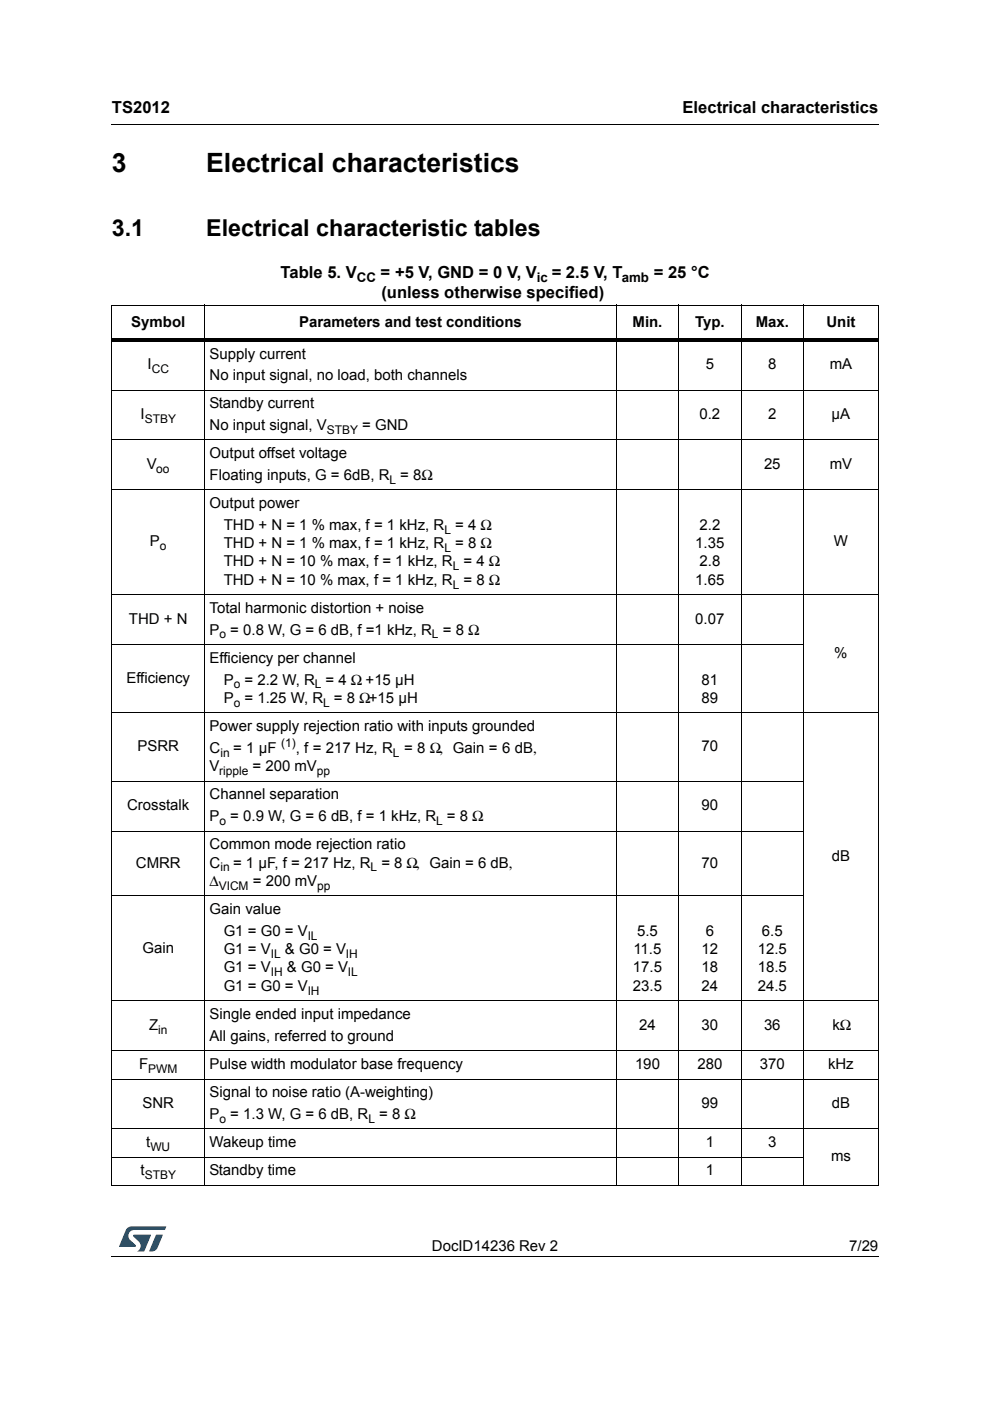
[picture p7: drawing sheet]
<svg xmlns="http://www.w3.org/2000/svg" width="210mm" height="297mm" viewBox="0 0 210 297" stroke-linecap="round" stroke-linejoin="round" font-family="sans-serif">
<defs><g id="words">
<g font-size="5.6">
<text x="23.7" y="36.4">3</text>
<text x="43.7" y="36.4">Electrical characteristics</text>
</g>
<g font-size="4.9">
<text x="23.7" y="50">3.1</text>
<text x="43.7" y="50">Electrical characteristic tables</text>
</g>
<g font-size="3.5">
<text x="23.7" y="23.9">TS2012</text>
<text x="144.7" y="23.9">Electrical characteristics</text>
<text x="59.5" y="58.9">Table 5. V</text>
<text x="80.7" y="58.9">= +5 V, GND = 0 V, V</text>
<text x="117" y="58.9">= 2.5 V, T</text>
<text x="138.6" y="58.9">= 25 °C</text>
<text x="80.9" y="63.2">(unless otherwise specified)</text>
</g>
<g font-size="3.2">
<text x="27.8" y="69.3">Symbol</text>
<text x="63.4" y="69.3">Parameters and test conditions</text>
<text x="134.1" y="69.3">Min.</text>
<text x="147.4" y="69.3">Typ.</text>
<text x="160.2" y="69.3">Max.</text>
<text x="175.2" y="69.3">Unit</text>
<text x="44.4" y="76">Supply current</text>
<text x="31.3" y="78.3">I</text>
<text x="44.4" y="80.6">No input signal, no load, both channels</text>
<text x="149.6" y="78.3">5</text>
<text x="162.9" y="78.3">8</text>
<text x="175.9" y="78.3">mA</text>
<text x="29.8" y="88.9">I</text>
<text x="44.4" y="86.6">Standby current</text>
<text x="148.3" y="88.9">0.2</text>
<text x="162.8" y="88.9">2</text>
<text x="176.3" y="88.9">µA</text>
<text x="44.4" y="91.2">No input signal, V</text>
<text x="76.8" y="91.2">= GND</text>
<text x="31.2" y="99.5">V</text>
<text x="44.4" y="97.2">Output offset voltage</text>
<text x="44.4" y="101.7">Floating inputs, G = 6dB, R</text>
<text x="84.9" y="101.7">= 8Ω</text>
<text x="162" y="99.5">25</text>
<text x="175.9" y="99.5">mV</text>
<text x="44.4" y="107.8">Output power</text>
<text x="47.4" y="112.4">THD + N = 1 % max, f = 1 kHz, R</text>
<text x="96.5" y="112.4">= 4 Ω</text>
<text x="148.3" y="112.4">2.2</text>
<text x="31.8" y="115.9">P</text>
<text x="47.4" y="116.2">THD + N = 1 % max, f = 1 kHz, R</text>
<text x="96.5" y="116.2">= 8 Ω</text>
<text x="147.4" y="116.2">1.35</text>
<text x="176.8" y="115.9">W</text>
<text x="47.4" y="124">THD + N = 10 % max, f = 1 kHz, R</text>
<text x="47.4" y="120.1">THD + N = 10 % max, f = 1 kHz, R</text>
<text x="98.3" y="120.1">= 4 Ω</text>
<text x="98.3" y="124">= 8 Ω</text>
<text x="147.4" y="124">1.65</text>
<text x="148.3" y="120.1">2.8</text>
<text x="44.5" y="130">Total harmonic distortion + noise</text>
<text x="27.3" y="132.3">THD + N</text>
<text x="44.5" y="134.6">P</text>
<text x="48.8" y="134.6">= 0.8 W, G = 6 dB, f =1 kHz, R</text>
<text x="93.9" y="134.6">= 8 Ω</text>
<text x="147.4" y="132.3">0.07</text>
<text x="44.5" y="140.6">Efficiency per channel</text>
<text x="176.9" y="139.5">%</text>
<text x="26.8" y="144.8">Efficiency</text>
<text x="47.4" y="145.2">P</text>
<text x="47.4" y="149">P</text>
<text x="51.9" y="145.2">= 2.2 W, R</text>
<text x="51.9" y="149">= 1.25 W, R</text>
<text x="69" y="145.2">= 4 Ω +15 µH</text>
<text x="70.8" y="149">= 8 Ω+15 µH</text>
<text x="148.7" y="145.2">81</text>
<text x="148.7" y="149">89</text>
<text x="44.4" y="155">Power supply rejection ratio with inputs grounded</text>
<text x="29.1" y="159.3">PSRR</text>
<text x="44.4" y="159.6">C</text>
<text x="49.4" y="159.6">= 1 µF</text>
<text x="62.7" y="159.6">, f = 217 Hz, R</text>
<text x="85.7" y="159.6">= 8 Ω, Gain = 6 dB,</text>
<text x="148.7" y="159.3">70</text>
<text x="44.4" y="163.5">V</text>
<text x="53.5" y="163.5">= 200 mV</text>
<text x="27" y="171.8">Crosstalk</text>
<text x="44.5" y="169.5">Channel separation</text>
<text x="148.7" y="171.8">90</text>
<text x="44.5" y="174.1">P</text>
<text x="48.8" y="174.1">= 0.9 W, G = 6 dB, f = 1 kHz, R</text>
<text x="94.7" y="174.1">= 8 Ω</text>
<text x="28.8" y="184">CMRR</text>
<text x="44.5" y="180.1">Common mode rejection ratio</text>
<text x="44.5" y="184">C</text>
<text x="49.4" y="184">= 1 µF, f = 217 Hz, R</text>
<text x="80.9" y="184">= 8 Ω, Gain = 6 dB,</text>
<text x="148.7" y="184">70</text>
<text x="176.4" y="182.5">dB</text>
<text x="44.5" y="187.8">Δ</text>
<text x="53.6" y="187.8">= 200 mV</text>
<text x="44.5" y="193.8">Gain value</text>
<text x="30.2" y="202">Gain</text>
<text x="47.4" y="202.3">G1 = V</text>
<text x="47.4" y="198.4">G1 = G0 = V</text>
<text x="60.4" y="202.3">&amp; G0 = V</text>
<text x="134.3" y="202.3">11.5</text>
<text x="135.1" y="198.4">5.5</text>
<text x="148.7" y="202.3">12</text>
<text x="149.6" y="198.4">6</text>
<text x="160.7" y="202.3">12.5</text>
<text x="161.5" y="198.4">6.5</text>
<text x="47.4" y="206.2">G1 = V</text>
<text x="60.8" y="206.2">&amp; G0 = V</text>
<text x="134.2" y="206.2">17.5</text>
<text x="148.7" y="206.2">18</text>
<text x="160.7" y="206.2">18.5</text>
<text x="47.4" y="210.1">G1 = G0 = V</text>
<text x="134.2" y="210.1">23.5</text>
<text x="148.7" y="210.1">24</text>
<text x="160.7" y="210.1">24.5</text>
<text x="31.6" y="218.4">Z</text>
<text x="44.4" y="216.1">Single ended input impedance</text>
<text x="44.4" y="220.6">All gains, referred to ground</text>
<text x="135.5" y="218.4">24</text>
<text x="148.7" y="218.4">30</text>
<text x="162" y="218.4">36</text>
<text x="176.5" y="218.4">kΩ</text>
<text x="29.5" y="226.7">F</text>
<text x="44.5" y="226.7">Pulse width modulator base frequency</text>
<text x="134.6" y="226.7">190</text>
<text x="147.9" y="226.7">280</text>
<text x="161.1" y="226.7">370</text>
<text x="175.6" y="226.7">kHz</text>
<text x="44.5" y="232.6">Signal to noise ratio (A-weighting)</text>
<text x="30.2" y="234.9">SNR</text>
<text x="44.5" y="237.2">P</text>
<text x="48.8" y="237.2">= 1.3 W, G = 6 dB, R</text>
<text x="80.4" y="237.2">= 8 Ω</text>
<text x="148.7" y="234.9">99</text>
<text x="176.4" y="234.9">dB</text>
<text x="31" y="243.2">t</text>
<text x="44.4" y="243.2">Wakeup time</text>
<text x="149.6" y="243.2">1</text>
<text x="162.9" y="243.2">3</text>
<text x="29.8" y="249.2">t</text>
<text x="44.4" y="249.2">Standby time</text>
<text x="149.6" y="249.2">1</text>
<text x="176.2" y="246.2">ms</text>
<text x="91.6" y="265.1">DocID14236 Rev 2</text>
<text x="180" y="265.1">7/29</text>
</g>
<g font-size="2.8">
<text x="75.7" y="59.8">CC</text>
<text x="113.8" y="59.8">ic</text>
<text x="131.8" y="59.8">amb</text>
</g>
<g font-size="2.5">
<text x="32.2" y="79.1">CC</text>
<text x="30.7" y="89.7">STBY</text>
<text x="69.3" y="92">STBY</text>
<text x="33.1" y="100.3">oo</text>
<text x="82.5" y="102.6">L</text>
<text x="94.2" y="113.1">L</text>
<text x="33.9" y="116.7">o</text>
<text x="94.2" y="117">L</text>
<text x="96" y="120.9">L</text>
<text x="96" y="124.8">L</text>
<text x="46.6" y="135.4">o</text>
<text x="91.6" y="135.4">L</text>
<text x="49.6" y="145.9">o</text>
<text x="49.6" y="149.8">o</text>
<text x="66.7" y="145.9">L</text>
<text x="68.5" y="149.8">L</text>
<text x="46.7" y="160.4">in</text>
<text x="59.6" y="158.3">(1)</text>
<text x="83.3" y="160.4">L</text>
<text x="46.5" y="164.3">ripple</text>
<text x="67.2" y="164.3">pp</text>
<text x="46.6" y="174.9">o</text>
<text x="92.5" y="174.9">L</text>
<text x="46.7" y="184.7">in</text>
<text x="78.5" y="184.7">L</text>
<text x="46.4" y="188.6">VICM</text>
<text x="67.3" y="188.6">pp</text>
<text x="57.4" y="203.1">IL</text>
<text x="65.2" y="199.2">IL</text>
<text x="73.3" y="203.1">IH</text>
<text x="57.4" y="207">IH</text>
<text x="73.8" y="207">IL</text>
<text x="65.2" y="210.9">IH</text>
<text x="33.5" y="219.2">in</text>
<text x="31.4" y="227.4">PWM</text>
<text x="46.6" y="238">o</text>
<text x="78.1" y="238">L</text>
<text x="31.9" y="244">WU</text>
<text x="30.7" y="250">STBY</text>
</g>
</g></defs>
<path d="M23.6 26.2l.1 .2zM23.6 266.3l.1 .1z" fill="#000"/>
<path d="M23.7 26.3h162.6M23.7 266.3h162.6" fill="none" stroke="#000" stroke-width=".21"/>
<path d="M25.2 260h10v5.3h-10z" fill="#fff"/>
<g fill="#005189">
<path d="M26.9 260.5l1-.5 7.3 .1-.3 .7h-6.4a1.31 1.31 0 0 0-1.3 1.1 1.31 1.31 0 0 0 .8 1.4l.7 .7 .1 .3-3.5 .1z"/>
<path d="M33.1 261.8h1.4l-.6 1.6a2.16 2.16 0 0 1-1.3 1.9l-1-.1z"/>
<path d="M28.3 261.8l3.7 .1-1.4 3.3-1.5 .1a1.43 1.43 0 0 0 .6-1.7l-1.4-1.4z"/>
</g>
<g fill="none" stroke="#000" stroke-width=".21">
<path d="M23.6 64.7h162.7M23.7 64.8v186.4M43.4 64.6v186.8M130.7 64.6v186.8M143.9 64.6v186.8M157.1 64.6v186.8M170.3 64.6v186.8M186.2 64.8v186.4M23.6 82.7h162.7M23.6 93.3h162.7M23.6 103.9h162.7M23.6 126.1h162.7"/>
<path d="M23.6 136.7h146.9M23.6 151.2h162.7M23.6 165.6h146.9M23.6 176.2h146.9M23.6 189.9h146.9M23.6 212.2h162.7M23.6 222.8h162.7M23.6 228.8h162.7M23.6 239.4h162.7M23.6 245.3h146.9M23.6 251.3h162.7"/>
</g>
<path d="M23.6 71.8h162.7v.7h-162.7z" fill="#000"/>
<use href="#words"/>
</svg>
